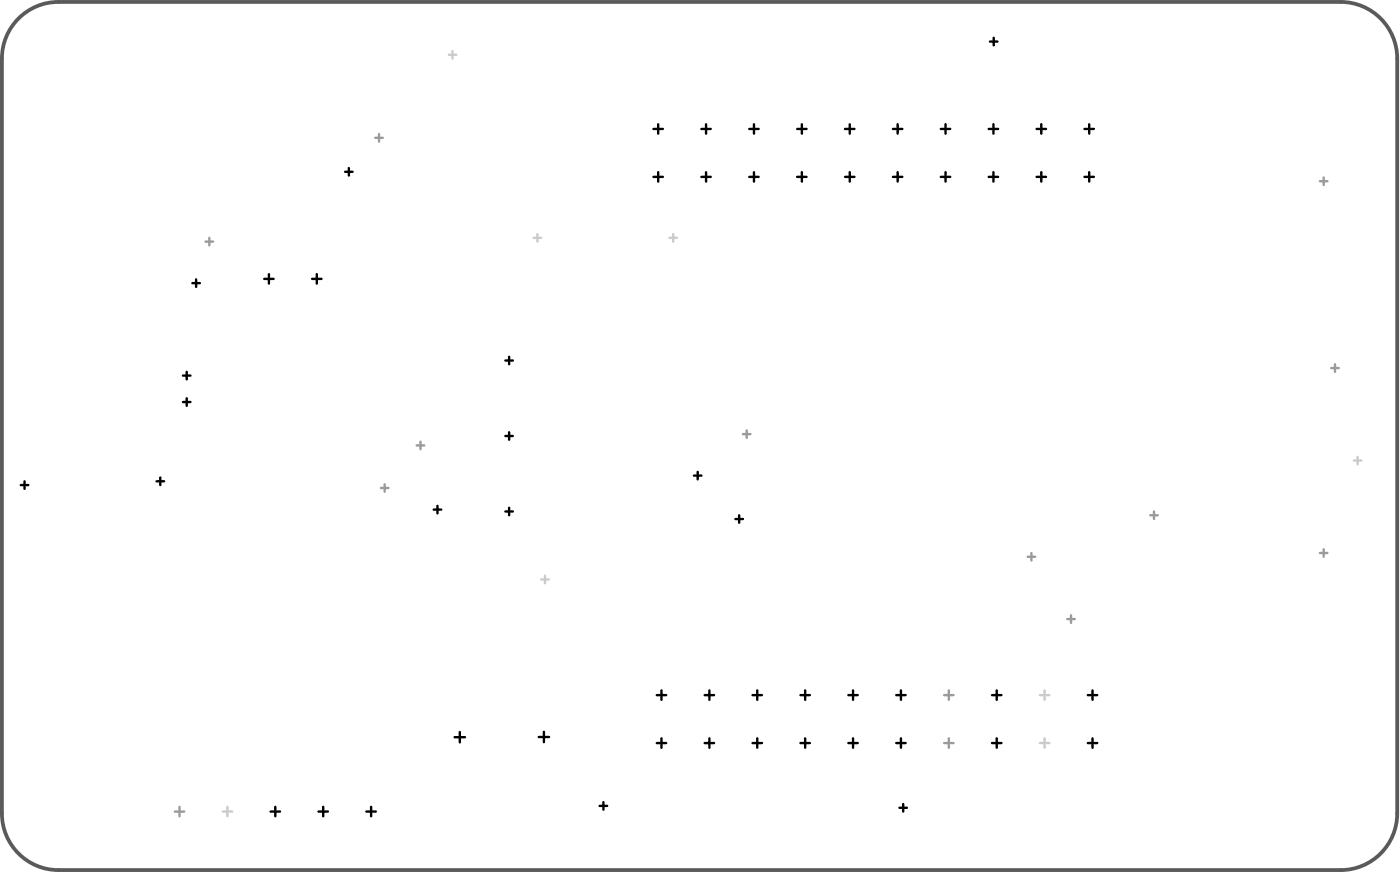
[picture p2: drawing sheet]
<svg xmlns="http://www.w3.org/2000/svg" width="247mm" height="154mm" viewBox="0 0 247 154" stroke-linecap="round" stroke-linejoin="round" font-family="sans-serif">
<path d="M3.7 2.9a10 10 0 0 1 6.6-2.6h226.5a10 10 0 0 1 10 10v133.3a10 10 0 0 1-10 10h-226.5a10 10 0 0 1-10-10v-133.3a10 10 0 0 1 3.4-7.4z" fill="none" stroke="#5a5a5a" stroke-width=".67"/>
<g fill="none" stroke="#cbcbcb" stroke-width=".42">
<path d="M79.3 9.7h1.3M79.9 9v1.3M94.3 42h1.3M94.9 41.3v1.4M118.2 42h1.4M118.9 41.3v1.4M239.1 81.3h1.4M239.8 80.7v1.3M95.6 102.3h1.3M96.3 101.7v1.3M183.7 131.2h1.7M183.7 122.8h1.7"/>
<path d="M184.5 121.9v1.7M184.5 130.4v1.7M39.3 143.3h1.7M40.2 142.5v1.6"/>
</g>
<g fill="none" stroke="#000" stroke-width=".42">
<path d="M174.9 7.3h1.3M175.5 6.7v1.3M61 30.3h1.3M61.6 29.7v1.3M115.4 31.2h1.7M115.4 22.8h1.7M116.3 21.9v1.7M116.3 30.4v1.7M123.9 31.2h1.7M123.9 22.8h1.7M124.7 21.9v1.7M124.7 30.4v1.7"/>
<path d="M132.3 31.2h1.7M132.3 22.8h1.7M133.2 21.9v1.7M133.2 30.4v1.7M140.8 31.2h1.7M140.8 22.8h1.7M141.6 21.9v1.7M141.6 30.4v1.7M149.3 31.2h1.6M149.3 22.8h1.6M150.1 21.9v1.7M150.1 30.4v1.7"/>
<path d="M157.7 31.2h1.7M157.7 22.8h1.7M158.6 21.9v1.7M158.6 30.4v1.7M166.2 31.2h1.7M166.2 22.8h1.7M167 21.9v1.7M167 30.4v1.7M174.6 31.2h1.7M174.6 22.8h1.7M175.5 21.9v1.7M175.5 30.4v1.7"/>
<path d="M183.1 31.2h1.7M183.1 22.8h1.7M183.9 21.9v1.7M183.9 30.4v1.7M191.6 31.2h1.6M191.6 22.8h1.6M192.4 21.9v1.7M192.4 30.4v1.7M34 50h1.3M34.6 49.3v1.4M46.7 49.2h1.6M47.5 48.4v1.7"/>
<path d="M55.1 49.2h1.7M56 48.4v1.7M32.3 71h1.3M32.3 66.3h1.3M33 65.7v1.3M33 70.3v1.4M89.3 77h1.3M89.3 63.7h1.3M89.9 63v1.3M89.9 76.3v1.4M3.7 85.7h1.3M4.3 85v1.3"/>
<path d="M27.6 85h1.4M28.3 84.3v1.4M76.6 90h1.3M77.3 89.3v1.4M89.3 90.3h1.3M89.9 89.7v1.3M122.6 84h1.3M123.2 83.3v1.4M129.9 91.7h1.3M130.6 91v1.3M80.3 130.2h1.8M81.2 129.3v1.8"/>
<path d="M95.2 130.2h1.8M96.1 129.2v1.9M116 131.2h1.7M116 122.8h1.7M116.8 121.9v1.7M116.8 130.4v1.7M124.5 131.2h1.6M124.5 122.8h1.6M125.3 121.9v1.7M125.3 130.4v1.7M132.9 131.2h1.7M132.9 122.8h1.7"/>
<path d="M133.8 121.9v1.7M133.8 130.4v1.7M141.4 131.2h1.7M141.4 122.8h1.7M142.2 121.9v1.7M142.2 130.4v1.7M149.9 131.2h1.6M149.9 122.8h1.6M150.7 121.9v1.7M150.7 130.4v1.7M158.3 131.2h1.7M158.3 122.8h1.7"/>
<path d="M159.1 121.9v1.7M159.1 130.4v1.7M175.2 131.2h1.7M175.2 122.8h1.7M176.1 121.9v1.7M176.1 130.4v1.7M192.1 131.2h1.7M192.1 122.8h1.7M193 121.9v1.7M193 130.4v1.7M47.8 143.3h1.7M48.6 142.5v1.6"/>
<path d="M56.3 143.3h1.6M57.1 142.5v1.6M64.7 143.3h1.7M65.6 142.5v1.6M105.9 142.3h1.4M106.6 141.6v1.4M158.9 142.6h1.3M159.5 142v1.3"/>
</g>
<g fill="none" stroke="#9b9b9b" stroke-width=".42">
<path d="M66.3 24.3h1.3M67 23.7v1.3M233.1 32h1.4M233.8 31.3v1.4M36.3 42.7h1.3M37 42v1.3M73.6 78.7h1.3M74.3 78v1.3M131.2 76.7h1.4M131.9 76v1.3M235.1 65h1.4M235.8 64.3v1.4"/>
<path d="M67.3 86.2h1.3M67.9 85.5v1.3M181.5 98.3h1.4M182.2 97.7v1.3M203.2 91h1.3M203.8 90.3v1.4M233.1 97.7h1.4M233.8 97v1.3M188.5 109.3h1.4M189.2 108.7v1.3M166.8 131.2h1.6M166.8 122.8h1.6"/>
<path d="M167.6 121.9v1.7M167.6 130.4v1.7M30.9 143.3h1.6M31.7 142.5v1.6"/>
</g>
</svg>
